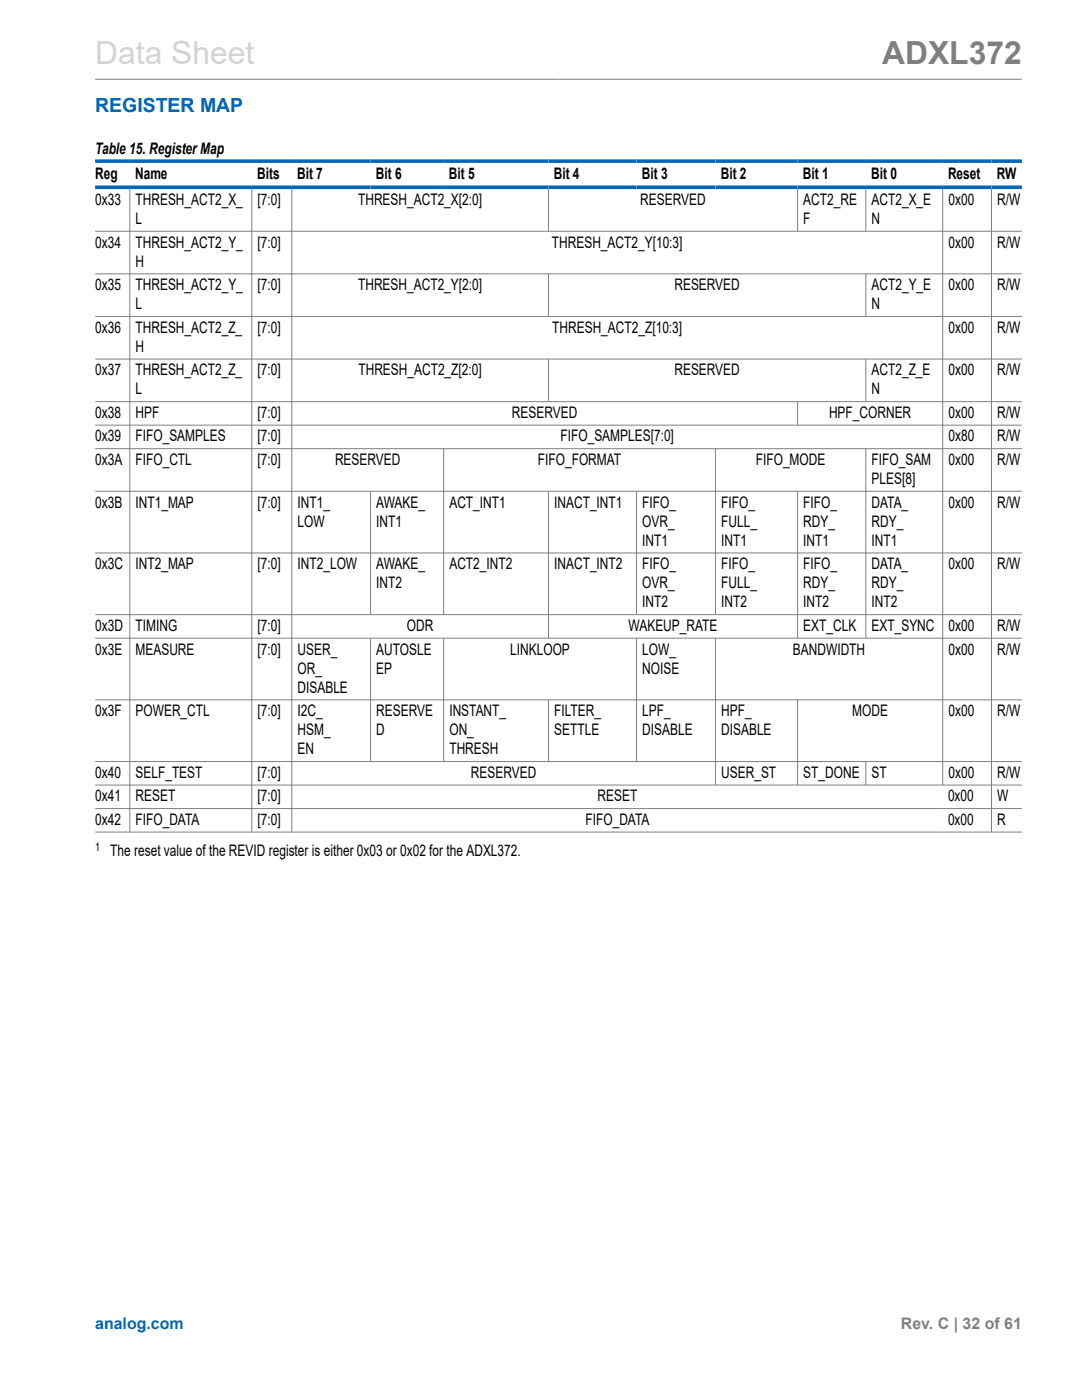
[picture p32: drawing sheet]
<svg xmlns="http://www.w3.org/2000/svg" width="216mm" height="279mm" viewBox="0 0 216 279" stroke-linecap="round" stroke-linejoin="round" font-family="sans-serif">
<defs><g id="words">
<text font-size="6.3" fill="#d3d3d3" x="19" y="12.7">Data Sheet</text>
<text font-size="6.3" fill="#808080" x="176" y="12.7">ADXL372</text>
<text font-size="3.9" fill="#0067b8" x="19" y="22.3">REGISTER MAP</text>
<g font-size="3.2">
<text x="19" y="30.8">Table 15. Register Map</text>
<text x="19" y="35.7">Reg</text>
<text x="27" y="35.7">Name</text>
<text x="51.3" y="35.7">Bits</text>
<text x="59.3" y="35.7">Bit 7</text>
<text x="75" y="35.7">Bit 6</text>
<text x="89.6" y="35.7">Bit 5</text>
<text x="110.5" y="35.7">Bit 4</text>
<text x="128.1" y="35.7">Bit 3</text>
<text x="143.8" y="35.7">Bit 2</text>
<text x="160.2" y="35.7">Bit 1</text>
<text x="173.8" y="35.7">Bit 0</text>
<text x="189.2" y="35.7">Reset</text>
<text x="198.9" y="35.7">RW</text>
<text x="19" y="40.9">0x33</text>
<text x="27" y="40.9">THRESH_ACT2_X_</text>
<text x="51.4" y="40.9">[7:0]</text>
<text x="71.5" y="40.9">THRESH_ACT2_X[2:0]</text>
<text x="127.8" y="40.9">RESERVED</text>
<text x="160.3" y="40.9">ACT2_RE</text>
<text x="173.9" y="40.9">ACT2_X_E</text>
<text x="189.3" y="40.9">0x00</text>
<text x="199" y="40.9">R/W</text>
<text x="27" y="44.7">L</text>
<text x="160.3" y="44.7">F</text>
<text x="173.9" y="44.7">N</text>
<text x="19" y="49.4">0x34</text>
<text x="27" y="49.4">THRESH_ACT2_Y_</text>
<text x="27" y="53.2">H</text>
<text x="51.4" y="49.4">[7:0]</text>
<text x="110.1" y="49.4">THRESH_ACT2_Y[10:3]</text>
<text x="189.3" y="49.4">0x00</text>
<text x="199" y="49.4">R/W</text>
<text x="19" y="57.9">0x35</text>
<text x="27" y="57.9">THRESH_ACT2_Y_</text>
<text x="51.4" y="57.9">[7:0]</text>
<text x="71.5" y="57.9">THRESH_ACT2_Y[2:0]</text>
<text x="134.6" y="57.9">RESERVED</text>
<text x="173.9" y="57.9">ACT2_Y_E</text>
<text x="189.3" y="57.9">0x00</text>
<text x="199" y="57.9">R/W</text>
<text x="27" y="61.7">L</text>
<text x="173.9" y="61.7">N</text>
<text x="19" y="66.4">0x36</text>
<text x="27" y="66.4">THRESH_ACT2_Z_</text>
<text x="27" y="70.2">H</text>
<text x="51.4" y="66.4">[7:0]</text>
<text x="110.2" y="66.4">THRESH_ACT2_Z[10:3]</text>
<text x="189.3" y="66.4">0x00</text>
<text x="199" y="66.4">R/W</text>
<text x="19" y="74.9">0x37</text>
<text x="27" y="74.9">THRESH_ACT2_Z_</text>
<text x="51.4" y="74.9">[7:0]</text>
<text x="71.5" y="74.9">THRESH_ACT2_Z[2:0]</text>
<text x="134.6" y="74.9">RESERVED</text>
<text x="173.9" y="74.9">ACT2_Z_E</text>
<text x="189.3" y="74.9">0x00</text>
<text x="199" y="74.9">R/W</text>
<text x="19" y="83.4">0x38</text>
<text x="27" y="78.7">L</text>
<text x="27" y="83.4">HPF</text>
<text x="51.4" y="83.4">[7:0]</text>
<text x="102.2" y="83.4">RESERVED</text>
<text x="165.4" y="83.4">HPF_CORNER</text>
<text x="173.9" y="78.7">N</text>
<text x="189.3" y="83.4">0x00</text>
<text x="199" y="83.4">R/W</text>
<text x="19" y="88.1">0x39</text>
<text x="27" y="88.1">FIFO_SAMPLES</text>
<text x="51.4" y="88.1">[7:0]</text>
<text x="111.9" y="88.1">FIFO_SAMPLES[7:0]</text>
<text x="189.3" y="88.1">0x80</text>
<text x="199" y="88.1">R/W</text>
<text x="19" y="92.8">0x3A</text>
<text x="27" y="92.8">FIFO_CTL</text>
<text x="51.4" y="92.8">[7:0]</text>
<text x="66.8" y="92.8">RESERVED</text>
<text x="107.3" y="92.8">FIFO_FORMAT</text>
<text x="150.8" y="92.8">FIFO_MODE</text>
<text x="173.9" y="92.8">FIFO_SAM</text>
<text x="189.3" y="92.8">0x00</text>
<text x="199" y="92.8">R/W</text>
<text x="19" y="101.3">0x3B</text>
<text x="27" y="101.3">INT1_MAP</text>
<text x="51.4" y="101.3">[7:0]</text>
<text x="59.4" y="101.3">INT1_</text>
<text x="75.1" y="101.3">AWAKE_</text>
<text x="89.7" y="101.3">ACT_INT1</text>
<text x="110.6" y="101.3">INACT_INT1</text>
<text x="128.2" y="101.3">FIFO_</text>
<text x="143.9" y="101.3">FIFO_</text>
<text x="160.3" y="101.3">FIFO_</text>
<text x="173.9" y="96.6">PLES[8]</text>
<text x="173.9" y="101.3">DATA_</text>
<text x="189.3" y="101.3">0x00</text>
<text x="199" y="101.3">R/W</text>
<text x="59.4" y="105.1">LOW</text>
<text x="75.1" y="105.1">INT1</text>
<text x="128.2" y="105.1">OVR_</text>
<text x="143.9" y="105.1">FULL_</text>
<text x="160.3" y="105.1">RDY_</text>
<text x="173.9" y="105.1">RDY_</text>
<text x="19" y="113.6">0x3C</text>
<text x="27" y="113.6">INT2_MAP</text>
<text x="51.4" y="113.6">[7:0]</text>
<text x="59.4" y="113.6">INT2_LOW</text>
<text x="75.1" y="113.6">AWAKE_</text>
<text x="89.7" y="113.6">ACT2_INT2</text>
<text x="110.6" y="113.6">INACT_INT2</text>
<text x="128.2" y="108.9">INT1</text>
<text x="128.2" y="113.6">FIFO_</text>
<text x="143.9" y="108.9">INT1</text>
<text x="143.9" y="113.6">FIFO_</text>
<text x="160.3" y="108.9">INT1</text>
<text x="160.3" y="113.6">FIFO_</text>
<text x="173.9" y="108.9">INT1</text>
<text x="173.9" y="113.6">DATA_</text>
<text x="189.3" y="113.6">0x00</text>
<text x="199" y="113.6">R/W</text>
<text x="75.1" y="117.4">INT2</text>
<text x="128.2" y="117.4">OVR_</text>
<text x="143.9" y="117.4">FULL_</text>
<text x="160.3" y="117.4">RDY_</text>
<text x="173.9" y="117.4">RDY_</text>
<text x="19" y="125.9">0x3D</text>
<text x="27" y="125.9">TIMING</text>
<text x="51.4" y="125.9">[7:0]</text>
<text x="81.2" y="125.9">ODR</text>
<text x="125.4" y="125.9">WAKEUP_RATE</text>
<text x="128.2" y="121.2">INT2</text>
<text x="143.9" y="121.2">INT2</text>
<text x="160.3" y="121.2">INT2</text>
<text x="160.3" y="125.9">EXT_CLK</text>
<text x="173.9" y="121.2">INT2</text>
<text x="173.9" y="125.9">EXT_SYNC</text>
<text x="189.3" y="125.9">0x00</text>
<text x="199" y="125.9">R/W</text>
<text x="19" y="130.6">0x3E</text>
<text x="27" y="130.6">MEASURE</text>
<text x="51.4" y="130.6">[7:0]</text>
<text x="59.4" y="130.6">USER_</text>
<text x="75.1" y="130.6">AUTOSLE</text>
<text x="101.8" y="130.6">LINKLOOP</text>
<text x="128.2" y="130.6">LOW_</text>
<text x="158.2" y="130.6">BANDWIDTH</text>
<text x="189.3" y="130.6">0x00</text>
<text x="199" y="130.6">R/W</text>
<text x="59.4" y="134.4">OR_</text>
<text x="75.1" y="134.4">EP</text>
<text x="128.2" y="134.4">NOISE</text>
<text x="19" y="142.9">0x3F</text>
<text x="27" y="142.9">POWER_CTL</text>
<text x="51.4" y="142.9">[7:0]</text>
<text x="59.4" y="138.2">DISABLE</text>
<text x="59.4" y="142.9">I2C_</text>
<text x="75.1" y="142.9">RESERVE</text>
<text x="89.7" y="142.9">INSTANT_</text>
<text x="110.6" y="142.9">FILTER_</text>
<text x="128.2" y="142.9">LPF_</text>
<text x="143.9" y="142.9">HPF_</text>
<text x="170.1" y="142.9">MODE</text>
<text x="189.3" y="142.9">0x00</text>
<text x="199" y="142.9">R/W</text>
<text x="59.4" y="146.7">HSM_</text>
<text x="75.1" y="146.7">D</text>
<text x="89.7" y="146.7">ON_</text>
<text x="110.6" y="146.7">SETTLE</text>
<text x="128.2" y="146.7">DISABLE</text>
<text x="143.9" y="146.7">DISABLE</text>
<text x="19" y="155.2">0x40</text>
<text x="27" y="155.2">SELF_TEST</text>
<text x="51.4" y="155.2">[7:0]</text>
<text x="59.4" y="150.6">EN</text>
<text x="89.7" y="150.6">THRESH</text>
<text x="94" y="155.2">RESERVED</text>
<text x="143.9" y="155.2">USER_ST</text>
<text x="160.3" y="155.2">ST_DONE</text>
<text x="173.9" y="155.2">ST</text>
<text x="189.3" y="155.2">0x00</text>
<text x="199" y="155.2">R/W</text>
<text x="19" y="159.9">0x41</text>
<text x="27" y="159.9">RESET</text>
<text x="51.4" y="159.9">[7:0]</text>
<text x="119.2" y="159.9">RESET</text>
<text x="189.2" y="159.9">0x00</text>
<text x="199" y="159.9">W</text>
<text x="19" y="164.6">0x42</text>
<text x="27" y="164.6">FIFO_DATA</text>
<text x="51.4" y="164.6">[7:0]</text>
<text x="116.8" y="164.6">FIFO_DATA</text>
<text x="189.2" y="164.6">0x00</text>
<text x="199" y="164.6">R</text>
<text x="22" y="170.9">The reset value of the REVID register is either 0x03 or 0x02 for the ADXL372.</text>
</g>
<text font-size="3.2" fill="#0067b8" x="19" y="265.3">analog.com</text>
<text font-size="3.2" fill="#808080" x="179.8" y="265.3">Rev. C | 32 of 61</text>
<text font-size="2.4" x="19" y="169.8">1</text>
</g></defs>
<g fill="none" stroke="#808080" stroke-width=".2">
<path d="M19 15.8h184.9M25.9 37.7v128.4M50.2 37.7v128.4M58.2 37.7v128.4M109.4 37.7v8.5M159.1 37.7v8.5M172.8 37.7v8.5M188.1 37.7v119.1M197.8 37.7v128.4M19 46.2h184.9M19 54.7h184.9M109.4 54.7v8.5"/>
<path d="M172.8 54.7v8.5M19 63.2h184.9M19 71.7h184.9M109.4 71.7v8.5M172.8 71.7v8.5M19 80.2h184.9M19 84.9h184.9M19 89.5h184.9M19 98h184.9M73.9 98v24.8M88.5 89.5v33.3M109.4 98v29.4"/>
<path d="M127 98v24.8M142.8 89.5v33.3M159.1 80.2v4.7M159.1 98v29.4M172.8 89.5v37.9M19 110.4h184.9M19 122.7h184.9M19 127.4h184.9M19 139.7h184.9M73.9 127.4v24.7M88.5 127.4v24.7M109.4 139.7v12.4"/>
<path d="M127 127.4v24.7M142.8 127.4v29.4M159.1 139.7v17.1M19 152h184.9M19 156.7h184.9M172.8 152v4.8M19 161.4h184.9M19 166.1h184.9"/>
</g>
<path d="M19 32.2h184.9M19 37.4h184.9" fill="none" stroke="#0067b8" stroke-width=".71"/>
<use href="#words"/>
</svg>
